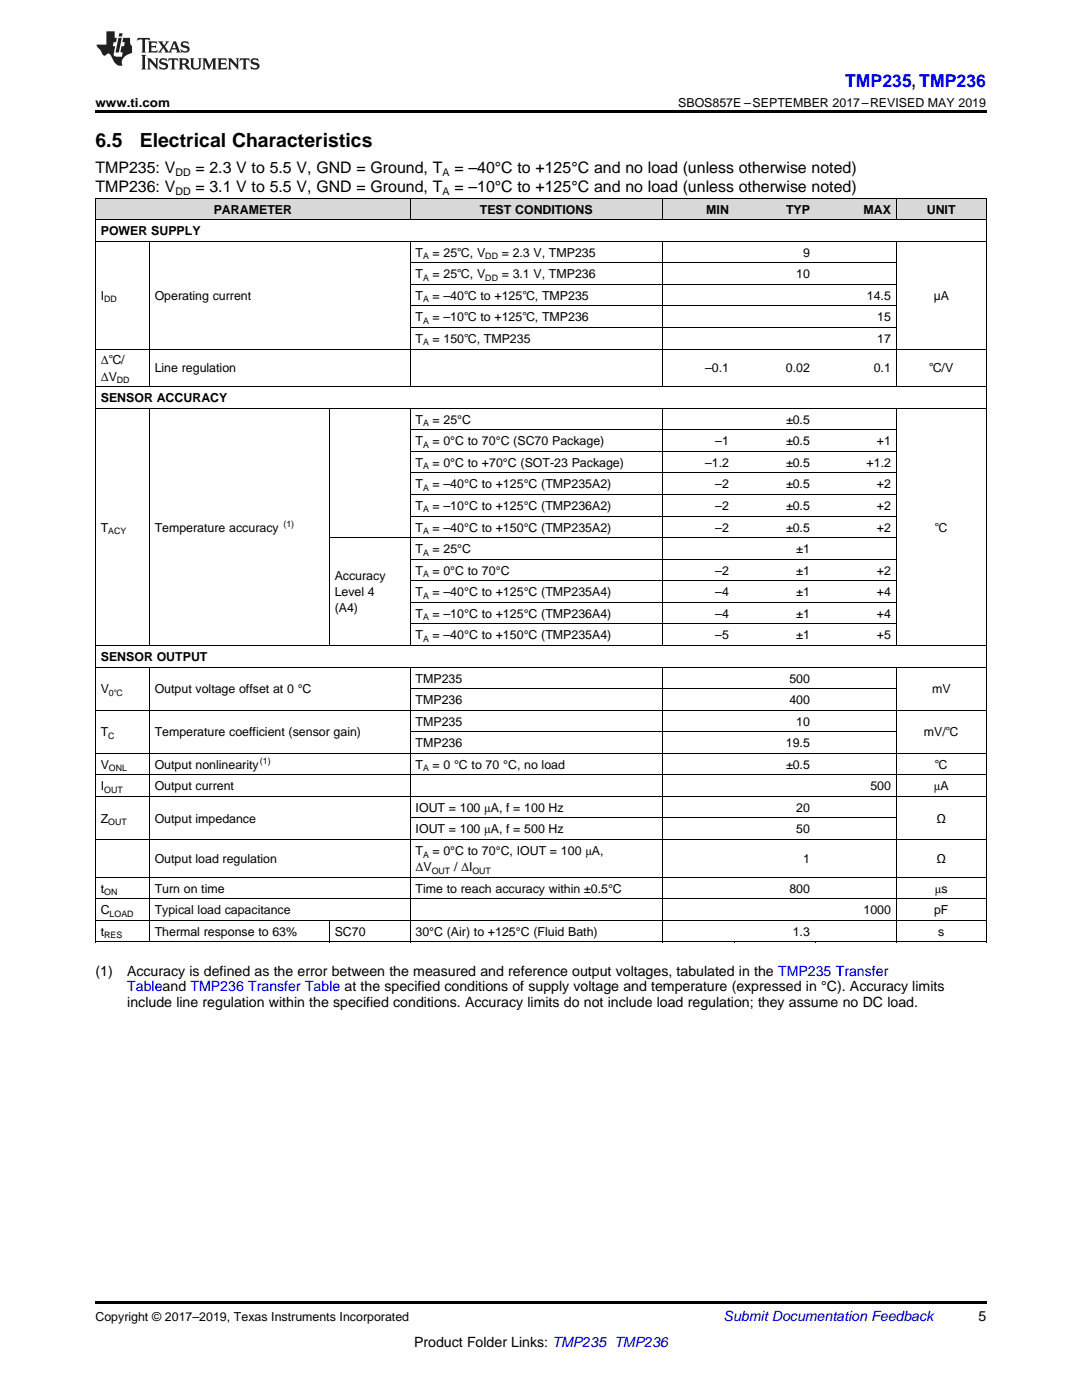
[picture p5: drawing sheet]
<svg xmlns="http://www.w3.org/2000/svg" width="216mm" height="279mm" viewBox="0 0 216 279" stroke-linecap="round" stroke-linejoin="round" font-family="sans-serif">
<defs><g id="words">
<g font-size="3.9">
<text x="19" y="29.3">6.5</text>
<text x="27.9" y="29.3">Electrical Characteristics</text>
</g>
<text font-size="3.5" fill="#00f" x="168.6" y="17.3">TMP235, TMP236</text>
<g font-size="3.2">
<text x="19" y="34.4">TMP235: V</text>
<text x="39" y="34.4">= 2.3 V to 5.5 V, GND = Ground, T</text>
<text x="90.7" y="34.4">= –40°C to +125°C and no load (unless otherwise noted)</text>
<text x="19" y="38.3">TMP236: V</text>
<text x="39" y="38.3">= 3.1 V to 5.5 V, GND = Ground, T</text>
<text x="90.7" y="38.3">= –10°C to +125°C and no load (unless otherwise noted)</text>
</g>
<g font-size="2.8">
<text x="19" y="194.7">(1)</text>
<text x="25.4" y="194.7">Accuracy is defined as the error between the measured and reference output voltages, tabulated in the TMP235 Transfer</text>
<text x="25.4" y="201">include line regulation within the specified conditions. Accuracy limits do not include load regulation; they assume no DC load.</text>
<text x="195.3" y="263.6">5</text>
<text x="82.6" y="268.9">Product Folder Links: TMP235 TMP236</text>
</g>
<text font-size="2.8" fill="#00f" x="25.4" y="197.9">Tableand TMP236 Transfer Table at the specified conditions of supply voltage and temperature (expressed in °C). Accuracy limits</text>
<text font-size="2.8" fill="#0000c8" x="144.4" y="263.6">Submit Documentation Feedback</text>
<g font-size="2.5">
<text x="19" y="21.4">www.ti.com</text>
<text x="135.3" y="21.4">SBOS857E –SEPTEMBER 2017–REVISED MAY 2019</text>
<text x="20.1" y="46.9">POWER SUPPLY</text>
<text x="42.7" y="42.6">PARAMETER</text>
<text x="95.7" y="42.6">TEST CONDITIONS</text>
<text x="140.9" y="42.6">MIN</text>
<text x="156.8" y="42.6">TYP</text>
<text x="172.3" y="42.6">MAX</text>
<text x="184.9" y="42.6">UNIT</text>
<text x="82.9" y="51.2">T</text>
<text x="86.3" y="51.2">= 25℃, V</text>
<text x="100.1" y="51.2">= 2.3 V, TMP235</text>
<text x="160.3" y="51.2">9</text>
<text x="20.1" y="59.8">I</text>
<text x="30.9" y="59.8">Operating current</text>
<text x="82.9" y="55.5">T</text>
<text x="82.9" y="59.8">T</text>
<text x="86.3" y="55.5">= 25℃, V</text>
<text x="86.3" y="59.8">= –40℃ to +125℃, TMP235</text>
<text x="100.1" y="55.5">= 3.1 V, TMP236</text>
<text x="158.9" y="55.5">10</text>
<text x="173" y="59.8">14.5</text>
<text x="186.3" y="59.8">µA</text>
<text x="82.9" y="64.1">T</text>
<text x="86.3" y="64.1">= –10℃ to +125℃, TMP236</text>
<text x="175" y="64.1">15</text>
<text x="82.9" y="68.4">T</text>
<text x="86.3" y="68.4">= 150℃, TMP235</text>
<text x="175" y="68.4">17</text>
<text x="20.1" y="72.7">Δ℃/</text>
<text x="20.1" y="76">ΔV</text>
<text x="30.9" y="74.3">Line regulation</text>
<text x="140.7" y="74.3">–0.1</text>
<text x="156.8" y="74.3">0.02</text>
<text x="174.3" y="74.3">0.1</text>
<text x="185.4" y="74.3">℃/V</text>
<text x="20.1" y="80.3">SENSOR ACCURACY</text>
<text x="82.9" y="84.6">T</text>
<text x="82.9" y="88.9">T</text>
<text x="86.3" y="84.6">= 25°C</text>
<text x="86.3" y="88.9">= 0°C to 70°C (SC70 Package)</text>
<text x="142.7" y="88.9">–1</text>
<text x="156.8" y="84.6">±0.5</text>
<text x="156.8" y="88.9">±0.5</text>
<text x="175" y="88.9">+1</text>
<text x="82.9" y="93.2">T</text>
<text x="86.3" y="93.2">= 0°C to +70°C (SOT-23 Package)</text>
<text x="140.7" y="93.2">–1.2</text>
<text x="156.8" y="93.2">±0.5</text>
<text x="172.9" y="93.2">+1.2</text>
<text x="82.9" y="97.5">T</text>
<text x="82.9" y="101.8">T</text>
<text x="86.3" y="97.5">= –40°C to +125°C (TMP235A2)</text>
<text x="86.3" y="101.8">= –10°C to +125°C (TMP236A2)</text>
<text x="142.7" y="97.5">–2</text>
<text x="142.7" y="101.8">–2</text>
<text x="156.8" y="97.5">±0.5</text>
<text x="156.8" y="101.8">±0.5</text>
<text x="175" y="97.5">+2</text>
<text x="175" y="101.8">+2</text>
<text x="20.1" y="106.1">T</text>
<text x="30.9" y="106.1">Temperature accuracy</text>
<text x="82.9" y="106.1">T</text>
<text x="86.3" y="106.1">= –40°C to +150°C (TMP235A2)</text>
<text x="142.7" y="106.1">–2</text>
<text x="156.8" y="106.1">±0.5</text>
<text x="175" y="106.1">+2</text>
<text x="186.5" y="106.1">℃</text>
<text x="82.9" y="110.4">T</text>
<text x="86.3" y="110.4">= 25°C</text>
<text x="158.9" y="110.4">±1</text>
<text x="66.8" y="115.8">Accuracy</text>
<text x="66.8" y="119">Level 4</text>
<text x="82.9" y="114.7">T</text>
<text x="82.9" y="119">T</text>
<text x="86.3" y="114.7">= 0°C to 70°C</text>
<text x="86.3" y="119">= –40°C to +125°C (TMP235A4)</text>
<text x="142.7" y="114.7">–2</text>
<text x="142.7" y="119">–4</text>
<text x="158.9" y="114.7">±1</text>
<text x="158.9" y="119">±1</text>
<text x="175" y="114.7">+2</text>
<text x="175" y="119">+4</text>
<text x="66.8" y="122.2">(A4)</text>
<text x="82.9" y="123.3">T</text>
<text x="86.3" y="123.3">= –10°C to +125°C (TMP236A4)</text>
<text x="142.7" y="123.3">–4</text>
<text x="158.9" y="123.3">±1</text>
<text x="175" y="123.3">+4</text>
<text x="20.1" y="131.9">SENSOR OUTPUT</text>
<text x="82.9" y="127.6">T</text>
<text x="86.3" y="127.6">= –40°C to +150°C (TMP235A4)</text>
<text x="142.7" y="127.6">–5</text>
<text x="158.9" y="127.6">±1</text>
<text x="175" y="127.6">+5</text>
<text x="82.9" y="136.2">TMP235</text>
<text x="157.5" y="136.2">500</text>
<text x="20.1" y="138.4">V</text>
<text x="30.9" y="138.4">Output voltage offset at 0 °C</text>
<text x="82.9" y="140.5">TMP236</text>
<text x="157.5" y="140.5">400</text>
<text x="186" y="138.4">mV</text>
<text x="20.1" y="147">T</text>
<text x="30.9" y="147">Temperature coefficient (sensor gain)</text>
<text x="82.9" y="144.8">TMP235</text>
<text x="82.9" y="149.1">TMP236</text>
<text x="156.8" y="149.1">19.5</text>
<text x="158.9" y="144.8">10</text>
<text x="184.4" y="147">mV/℃</text>
<text x="20.1" y="153.4">V</text>
<text x="30.9" y="153.4">Output nonlinearity</text>
<text x="82.9" y="153.4">T</text>
<text x="86.3" y="153.4">= 0 °C to 70 °C, no load</text>
<text x="156.8" y="153.4">±0.5</text>
<text x="186.5" y="153.4">℃</text>
<text x="20.1" y="157.7">I</text>
<text x="30.9" y="157.7">Output current</text>
<text x="173.7" y="157.7">500</text>
<text x="186.3" y="157.7">μA</text>
<text x="20.1" y="164.2">Z</text>
<text x="30.9" y="164.2">Output impedance</text>
<text x="82.9" y="162">IOUT = 100 μA, f = 100 Hz</text>
<text x="82.9" y="166.3">IOUT = 100 μA, f = 500 Hz</text>
<text x="158.9" y="162">20</text>
<text x="158.9" y="166.3">50</text>
<text x="186.9" y="164.2">Ω</text>
<text x="30.9" y="172.2">Output load regulation</text>
<text x="82.9" y="170.6">T</text>
<text x="82.9" y="173.8">ΔV</text>
<text x="86.3" y="170.6">= 0°C to 70°C, IOUT = 100 μA,</text>
<text x="90.6" y="173.8">/ ΔI</text>
<text x="160.3" y="172.2">1</text>
<text x="186.9" y="172.2">Ω</text>
<text x="20.1" y="178.2">t</text>
<text x="30.9" y="178.2">Turn on time</text>
<text x="82.9" y="178.2">Time to reach accuracy within ±0.5°C</text>
<text x="157.5" y="178.2">800</text>
<text x="186.5" y="178.2">μs</text>
<text x="20.1" y="182.5">C</text>
<text x="30.9" y="182.5">Typical load capacitance</text>
<text x="172.3" y="182.5">1000</text>
<text x="186.4" y="182.5">pF</text>
<text x="20.1" y="186.8">t</text>
<text x="30.9" y="186.8">Thermal response to 63%</text>
<text x="66.8" y="186.8">SC70</text>
<text x="82.9" y="186.8">30°C (Air) to +125°C (Fluid Bath)</text>
<text x="158.2" y="186.8">1.3</text>
<text x="187.2" y="186.8">s</text>
<text x="19" y="263.6">Copyright © 2017–2019, Texas Instruments Incorporated</text>
</g>
<g font-size="2.1">
<text x="35" y="35.1">DD</text>
<text x="88.3" y="35.1">A</text>
<text x="35" y="38.9">DD</text>
<text x="88.3" y="38.9">A</text>
</g>
<g font-size="1.8">
<text x="84.4" y="51.7">A</text>
<text x="96.8" y="51.7">DD</text>
<text x="84.4" y="56">A</text>
<text x="96.8" y="56">DD</text>
<text x="20.8" y="60.3">DD</text>
<text x="84.4" y="60.3">A</text>
<text x="84.4" y="64.6">A</text>
<text x="84.4" y="68.9">A</text>
<text x="23.3" y="76.4">DD</text>
<text x="84.4" y="85.1">A</text>
<text x="84.4" y="89.4">A</text>
<text x="84.4" y="93.7">A</text>
<text x="84.4" y="98">A</text>
<text x="21.6" y="106.6">ACY</text>
<text x="56.6" y="105.1">(1)</text>
<text x="84.4" y="102.3">A</text>
<text x="84.4" y="106.6">A</text>
<text x="84.4" y="110.9">A</text>
<text x="84.4" y="115.2">A</text>
<text x="84.4" y="119.5">A</text>
<text x="84.4" y="123.8">A</text>
<text x="84.4" y="128.1">A</text>
<text x="21.7" y="138.9">0℃</text>
<text x="21.6" y="147.5">C</text>
<text x="21.7" y="153.9">ONL</text>
<text x="51.9" y="152.4">(1)</text>
<text x="84.4" y="153.9">A</text>
<text x="20.8" y="158.2">OUT</text>
<text x="21.6" y="164.7">OUT</text>
<text x="84.4" y="171.1">A</text>
<text x="20.8" y="178.6">ON</text>
<text x="86.1" y="174.3">OUT</text>
<text x="94.3" y="174.3">OUT</text>
<text x="21.9" y="183">LOAD</text>
<text x="20.8" y="187.3">RES</text>
</g>
</g></defs>
<g fill="#d8d8d8">
<path d="M19 39.6h10.8v4.3h-10.8z"/>
<path d="M29.8 39.6h35.9v4.3h-35.9z"/>
<path d="M65.7 39.6h16.2v4.3h-16.2z"/>
<path d="M81.9 39.6h50.3v4.3h-50.3z"/>
<path d="M132.2 39.6h14.3v4.3h-14.3z"/>
<path d="M146.5 39.6h16.2v4.3h-16.2z"/>
<path d="M162.7 39.6h16.2v4.3h-16.2z"/>
<path d="M178.9 39.6h17.9v4.3h-17.9z"/>
</g>
<path d="M19 22h177.8v.5h-177.8zM19 188h.2zM65.6 188h.1zM81.8 188h.1zM132.1 188h.1zM146.4 188h.1zM162.6 188h.1zM178.8 188h.1zM196.7 188h.1zM19 259.7h177.8v.5h-177.8z" fill="#000"/>
<g fill="none" stroke="#000" stroke-width=".2">
<path d="M19 39.5h177.8M19.1 39.5v148.5M81.8 39.5v4.4M132.1 39.5v4.4M178.8 39.5v4.4M196.8 39.5v148.5M19 48.1h177.8M19 43.8h177.8M29.8 48.2v29M81.8 48.2v29M81.9 56.7h97M81.9 52.4h97"/>
<path d="M132.1 48.2v29M178.8 48.2v29M19 77.2h177.8M19 69.7h177.8M81.9 65.4h97M81.9 61h97M19 81.5h177.8M29.8 81.5v47.4M65.7 81.5v47.4M81.8 81.5v47.4M81.9 98.7h97M81.9 94.4h97"/>
<path d="M81.9 90.1h97M81.9 85.8h97M132.1 81.5v47.4M178.8 81.5v47.4M65.7 107.3h113.2M81.9 115.9h97M81.9 111.6h97M81.9 103h97M19 133.1h177.8M19 128.8h177.8M29.8 133.2v54.8M81.8 133.2v54.8"/>
<path d="M81.9 137.4h97M81.9 124.5h97M81.9 120.2h97M132.1 133.2v54.8M178.8 133.2v54.8M19 158.9h177.8M19 154.6h177.8M19 150.3h177.8M19 141.7h177.8M81.9 146h97M19 179.4h177.8M19 175.1h177.8"/>
<path d="M19 167.6h177.8M81.9 163.2h97M19 188h177.8M19 183.7h177.8M65.7 183.7v4.3"/>
</g>
<g fill="#231f20">
<path d="M27.5 7.6l-.1 .5 .4-.2h.6v.1v2.1l-.2 .4h1l-.3-.4v-2.1l.1-.1h.5l.5 .2-.2-.5zM29.5 8.3l.2 .3v1.5l-.2 .4h1.8l.2-.6a1.04 1.04 0 0 1-1.3 .2v-.7h.6l.3 .2v-.6l-.3 .2h-.6v-.6l.8-.1 .4 .3-.2-.5zM31.5 8.3l.9 1.1-.9 1.1h.8l-.2-.2 .5-.7 .4 .7-.2 .2h1.5l-.1-.2 .1-.4h.9l.1 .4-.2 .2h1l-.3-.3-.7-1.9h-.5l-.9 2-.8-1 .9-1h-.8l.1 .3-.3 .5-.4-.6 .2-.2zM34.7 8.6l.4 1h-.7zM36.3 8.4a.63 .63 0 0 0-.2 .7 .63 .63 0 0 0 .6 .4l.6 .2 .1 .2a.75 .75 0 0 1-.7 .4 .75 .75 0 0 1-.6-.5l.1 .7 .1-.1a1.11 1.11 0 0 0 1.5-.6 1.13 1.13 0 0 0-1.2-.8l-.1-.4a1.04 1.04 0 0 1 1.2 .2l-.2-.5-.1 .1-.5-.2zM28.2 10.9l.2 .4v2.2l-.2 .4h1l-.3-.4v-2.2l.3-.4zM29.3 11.6l.3 .4v1.5l-.3 .4h.8l-.2-.4v-1.3l1.5 1.7v-1.9l.2-.4h-.7l.2 .4v.9l-1.1-1.3zM32 11.8a.62 .62 0 0 0-.2 .7 .62 .62 0 0 0 .6 .4l.6 .1 .1 .3a.76 .76 0 0 1-.7 .3 .76 .76 0 0 1-.6-.4l.1 .7 .1-.1a1.11 1.11 0 0 0 1.5-.6 1.13 1.13 0 0 0-1.2-.8l-.1-.4a1.04 1.04 0 0 1 1.2 .2l-.2-.6-.1 .1-.5-.1zM33.7 11.6l-.2 .6a.61 .61 0 0 1 .8-.3v1.6l-.2 .4h.9l-.2-.4v-1.6a.63 .63 0 0 1 .8 .3l-.2-.6zM35.6 11.6l.3 .4v1.5l-.3 .4h1l-.2-.2v-.8l.5 .2a.76 .76 0 0 0 1.2 .7l-1-1a.58 .58 0 0 0 .6-.5 .58 .58 0 0 0-.5-.6zM36.4 11.9h.1a.45 .45 0 0 1 .5 .1 .45 .45 0 0 1 .1 .5l-.7 .2zM37.9 11.6l.2 .2a2.17 2.17 0 0 0 .3 1.9 .99 .99 0 0 0 1.6-.6v-1.1l.2-.4h-.7l.2 .2a1.92 1.92 0 0 1-.2 1.8 .6 .6 0 0 1-.9-.5v-1.1l.2-.4zM40.4 11.6l.2 .4v1.5l-.2 .4h.7l-.2-.4v-1.4l.8 1.8 .8-1.8v1.4l-.2 .4h.9l-.2-.4v-1.5l.2-.4h-.8l-.6 1.5-.6-1.5zM43.4 11.6l.2 .4v1.5l-.2 .4h1.8l.2-.6a1.04 1.04 0 0 1-1.3 .1v-.6h.5l.4 .2v-.6l-.4 .2h-.5v-.7h.8l.3 .3-.1-.6zM45.5 11.6l.2 .4v1.5l-.2 .4h.7l-.2-.4v-1.3l1.5 1.7v-1.9l.2-.4h-.7l.2 .4v.9l-1.1-1.3zM47.9 11.6l-.1 .6a.61 .61 0 0 1 .8-.3v1.6l-.3 .4h1l-.3-.4 .1-1.6a.63 .63 0 0 1 .7 .3l-.1-.6zM50.2 11.8a.62 .62 0 0 0-.2 .7 .62 .62 0 0 0 .6 .4l.6 .1 .2 .3a.76 .76 0 0 1-.8 .3 .76 .76 0 0 1-.6-.4l.1 .7 .2-.1a1.11 1.11 0 0 0 1.5-.6 1.13 1.13 0 0 0-1.3-.8l-.1-.4a1.04 1.04 0 0 1 1.2 .2l-.1-.6-.2 .1-.5-.1z"/>
<path d="M21.2 6.3v2.6h-1.9l.1 .4 .7 .9a.91 .91 0 0 0 1 .8 .56 .56 0 0 1 .5-.3 .56 .56 0 0 1 .5 .3l.4 .8a1.53 1.53 0 0 0 1.9 1.2 1.54 1.54 0 0 1 1-2.1l.9-.3v-1.4a1.52 1.52 0 0 1-.3-1.6h-1.4l-.2 .8h.5l-.2 .8h-.4l-.2 1v.2l.4 .1-.2 .8a1.93 1.93 0 0 1-1.6-.3l.3-1.8h-.5l.2-.8h.4l.2-.8h-.4v-1.3zM23.6 7.6l-.6 2.9h.7l.6-2.9zM23.8 6.6l-.1 .7h.6l.2-.7z"/>
</g>
<use href="#words"/>
</svg>
